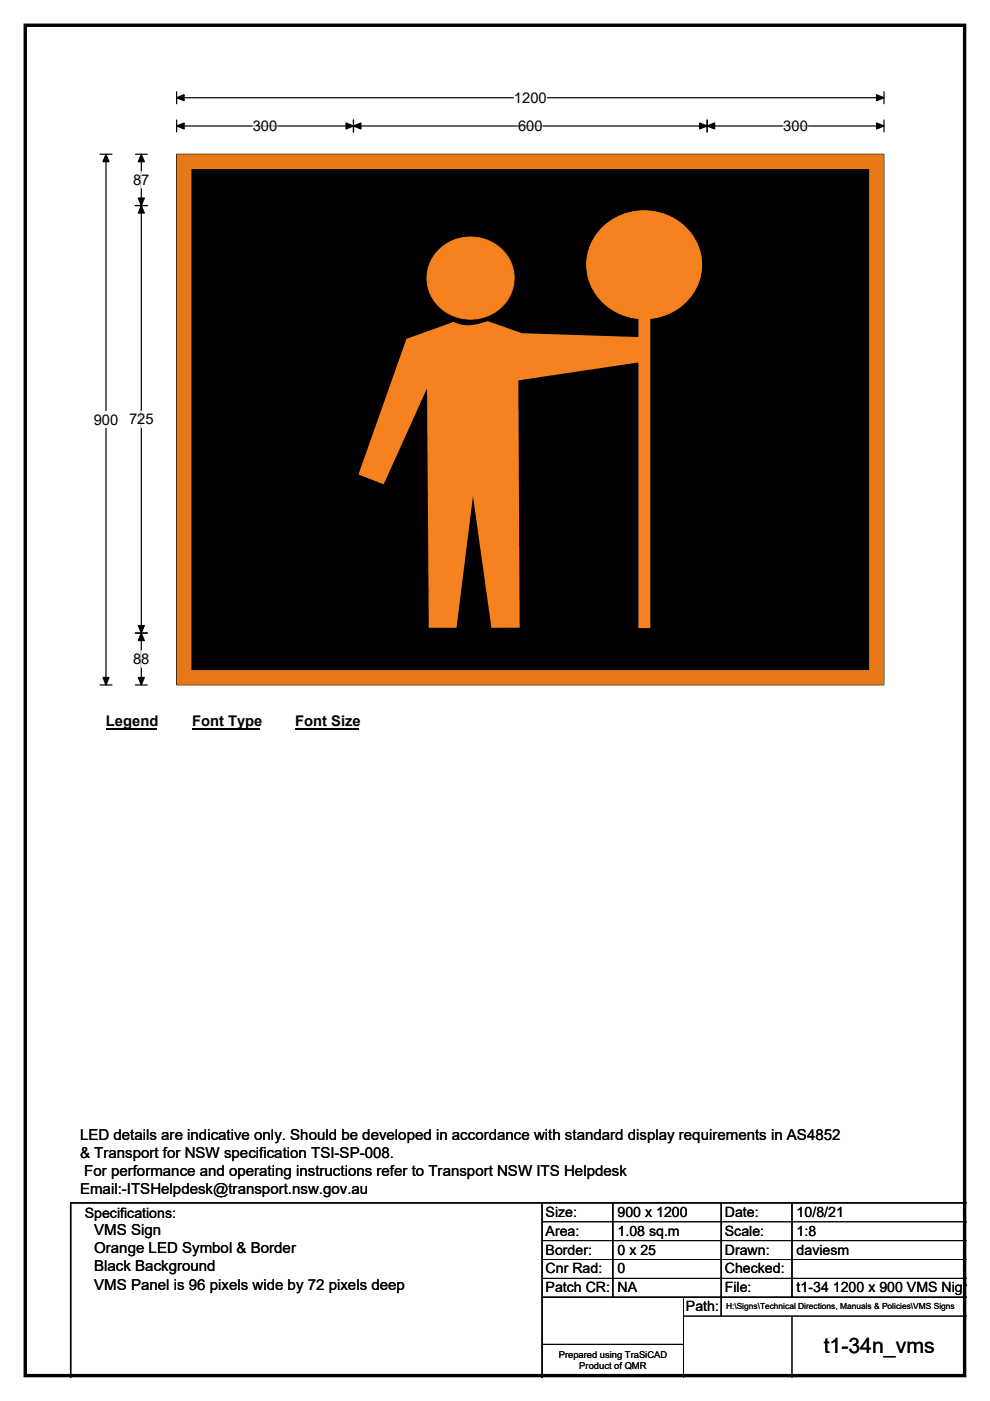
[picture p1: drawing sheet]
<svg xmlns="http://www.w3.org/2000/svg" width="210mm" height="297mm" viewBox="0 0 210 297" stroke-linecap="round" stroke-linejoin="round" font-family="sans-serif">
<defs><g id="words">
<text font-size="4.5" x="174.7" y="286.9">t1-34n_vms</text>
<g font-size="3.2">
<text x="17" y="241.6">LED details are indicative only. Should be developed in accordance with standard display requirements in AS4852</text>
<text x="17" y="245.4">&amp; Transport for NSW specification TSI-SP-008.</text>
<text x="17.9" y="249.3">For performance and operating instructions refer to Transport NSW ITS Helpdesk</text>
<text x="17" y="253.1">Email:-ITSHelpdesk@transport.nsw.gov.au</text>
<text x="20" y="261.9">VMS Sign</text>
<text x="20" y="265.7">Orange LED Symbol &amp; Border</text>
<text x="20" y="269.6">Black Background</text>
<text x="20" y="273.4">VMS Panel is 96 pixels wide by 72 pixels deep</text>
</g>
<g font-size="3.1">
<text x="109" y="21.8">1200</text>
<text x="53.6" y="27.8">300</text>
<text x="109.9" y="27.8">600</text>
<text x="166.1" y="27.8">300</text>
<text x="28.2" y="39.2">87</text>
<text x="27.4" y="90">725</text>
<text x="19.9" y="90">900</text>
<text x="28.2" y="140.8">88</text>
<text x="22.5" y="154">Legend</text>
<text x="40.7" y="154">Font Type</text>
<text x="62.6" y="154">Font Size</text>
</g>
<g font-size="3">
<text x="115.7" y="258">Size:</text>
<text x="131" y="258">900 x 1200</text>
<text x="153.7" y="258">Date:</text>
<text x="169" y="258">10/8/21</text>
<text x="18" y="258.2">Specifications:</text>
<text x="115.7" y="262">Area:</text>
<text x="131" y="262">1.08 sq.m</text>
<text x="153.7" y="262">Scale:</text>
<text x="169" y="262">1:8</text>
<text x="115.7" y="266">Border:</text>
<text x="115.7" y="270">Cnr Rad:</text>
<text x="131" y="266">0 x 25</text>
<text x="131" y="270">0</text>
<text x="153.7" y="266">Drawn:</text>
<text x="153.7" y="270">Checked:</text>
<text x="169" y="266">daviesm</text>
<text x="115.7" y="274">Patch CR:</text>
<text x="131" y="274">NA</text>
<text x="153.7" y="274">File:</text>
<text x="169" y="274">t1-34 1200 x 900 VMS Nigh</text>
<text x="145.5" y="278">Path:</text>
</g>
<g font-size="2">
<text x="118.5" y="287.8">Prepared using TraSiCAD</text>
<text x="122.9" y="290.2">Product of QMR</text>
</g>
<text font-size="1.8" x="154" y="277.5">H:\Signs\Technical Directions, Manuals &amp; Policies\VMS Signs</text>
</g></defs>
<path d="M5.4 5.4h199.2v286.3h-199.2z" fill="none" stroke="#000" stroke-width=".72"/>
<path d="M37.5 19.5v2.5M187.5 19.5v2.5M37.5 20.7h150" fill="none" stroke="#000" stroke-width=".25"/>
<path d="M37.5 20.7l1.6-.6v1.3zM185.9 20.1l1.6 .6-1.6 .7z" fill="#000" stroke="#000" stroke-width=".25"/>
<path d="M109 19h7v3.5h-7z" fill="#fff"/>
<path d="M21.2 32.7h2.5M22.5 32.7v112.5M37.5 26.7h150M37.5 25.4v2.6M75 25.4v2.6M150 25.4v2.6M187.5 25.4v2.6M21.2 145.2h2.5" fill="none" stroke="#000" stroke-width=".25"/>
<path d="M22.5 32.7l.6 1.6h-1.3zM37.5 26.7l1.6-.6v1.2zM75 26.7l1.6-.6v1.2zM73.4 26.1l1.6 .6-1.6 .6zM148.4 26.1l1.6 .6-1.6 .6zM150 26.7l1.6-.6v1.2zM185.9 26.1l1.6 .6-1.6 .6zM21.8 143.6h1.3l-.6 1.6z" fill="#000" stroke="#000" stroke-width=".25"/>
<path d="M53.6 26.7h5.2M109.9 26.7h5.2M166.1 26.7h5.2" fill="none" stroke="#fff" stroke-width=".25"/>
<path d="M19.9 87.2h5.2v3.5h-5.2z" fill="#fff"/>
<path d="M28.7 32.7h2.5M30 32.7v112.5M28.7 43.6h2.5M28.7 134.2h2.5M28.7 145.2h2.5" fill="none" stroke="#000" stroke-width=".25"/>
<path d="M30 32.7l.6 1.6h-1.3zM30 43.6l.6 1.6h-1.3zM29.3 42h1.3l-.6 1.6zM29.3 132.6h1.3l-.6 1.6zM30 134.2l.6 1.6h-1.3zM29.3 143.6h1.3l-.6 1.6z" fill="#000" stroke="#000" stroke-width=".25"/>
<path d="M30 36.4v3.5M30 87.2v3.4M30 138v3.5" fill="none" stroke="#fff" stroke-width=".25"/>
<path d="M22.5 151.2h10.7v3.5h-10.7z" fill="#fff"/>
<path d="M22.5 154.5h10.7" fill="none" stroke="#000" stroke-width=".32"/>
<path d="M40.7 151.2h14.4v3.5h-14.4z" fill="#fff"/>
<path d="M40.7 154.5h14.4" fill="none" stroke="#000" stroke-width=".32"/>
<path d="M62.6 151.2h13.5v3.5h-13.5z" fill="#fff"/>
<path d="M62.6 154.5h13.5" fill="none" stroke="#000" stroke-width=".32"/>
<path d="M37.5 32.7h150v112.5h-150z" fill="#000"/>
<path d="M37.5 32.7h150v112.5h-150zM115 259h90M115 263h90M115 267h90M115 271h90M145 279h60M145 275v17M168 279v13M115 285h30" fill="none" stroke="#000" stroke-width=".21"/>
<path d="M39 34.3h146.9v109.3h-146.9z" fill="none" stroke="#e77817" stroke-width="3.1"/>
<path d="M86.4 72l9.8-3.5a9.1 9.1 0 0 0 7.3-.2l7.1 2.6 25.1 .8v-4.6h2v65.8h-2v-56.3l-26 3.9 .3 52.3-5.6 .1-4.1-29.6-3.7 29.6h-5.4l-.4-51.7-9.5 21.2-5-1.9z" fill-rule="evenodd" fill="#f5821e" stroke="#f5821e" stroke-width=".46"/>
<g fill="#f5821e" stroke="#f5821e" stroke-width=".21">
<path d="M93.3 52.8a9.4 9.4 0 0 1 15.7 5 9.2 9.2 0 0 1-13.9 8.7 8.4 8.4 0 0 1-1.8-13.7z" fill-rule="evenodd"/>
<path d="M128 48a12.5 12.5 0 0 1 20.5 5.5 11.7 11.7 0 0 1-11.9 14.1 11.7 11.7 0 0 1-11.8-14.1 11.2 11.2 0 0 1 3.2-5.5z" fill-rule="evenodd"/>
</g>
<path d="M115 255v37M130 255v20M153 255v24M168 255v20M205 255h-190v37M115 275h90" fill="none" stroke="#000" stroke-width=".3"/>
<use href="#words"/>
</svg>
